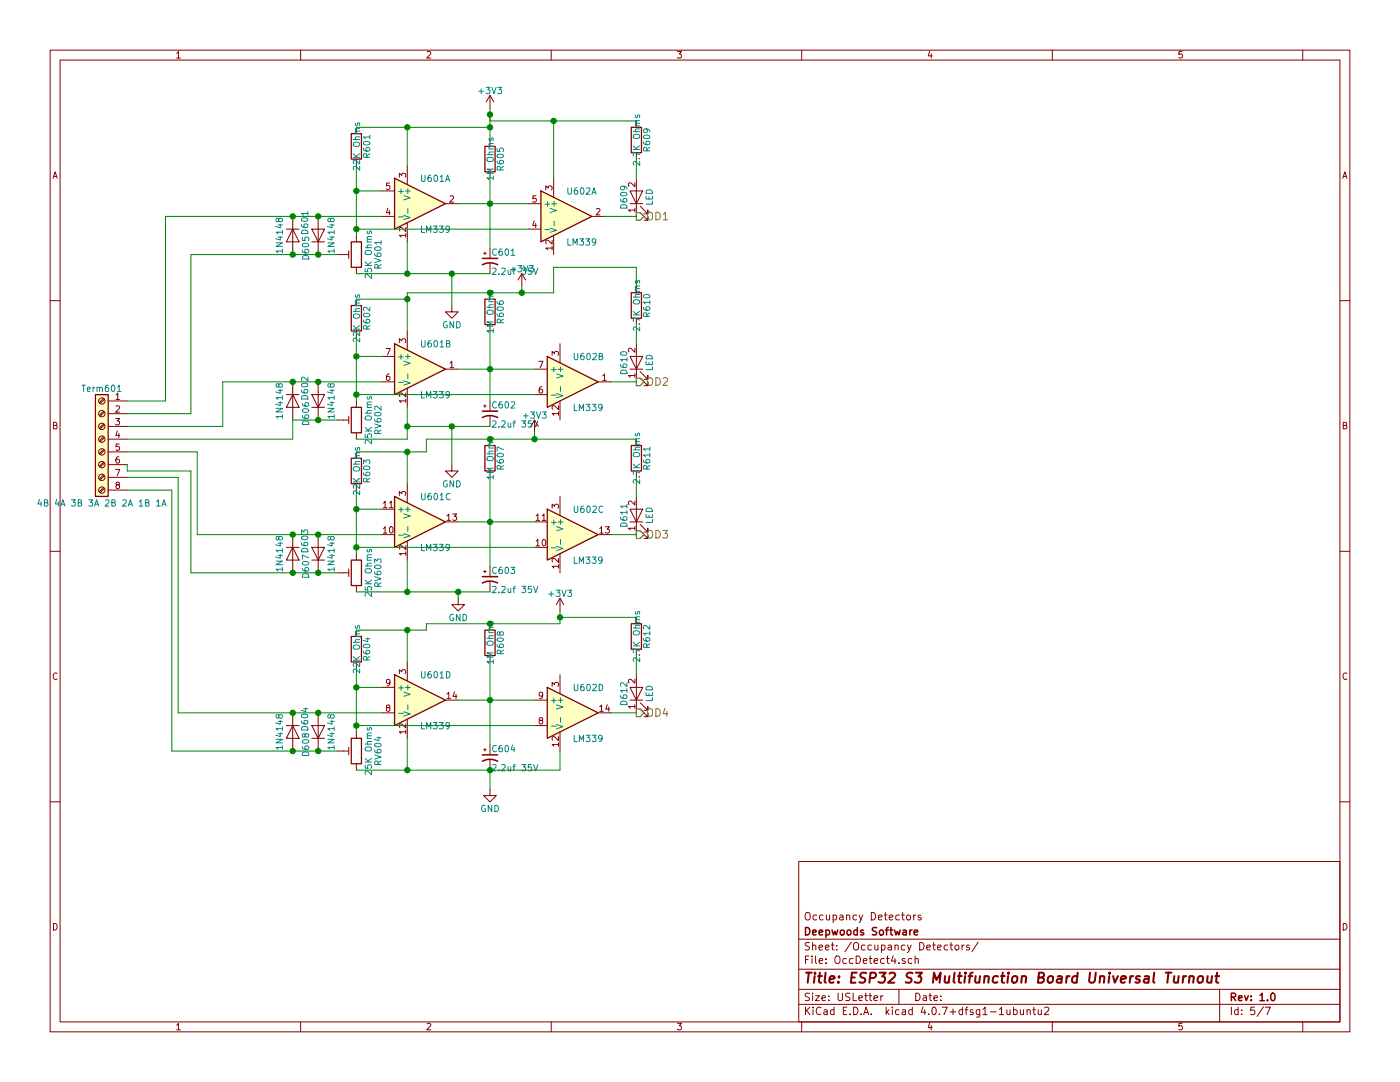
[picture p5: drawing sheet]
<svg xmlns="http://www.w3.org/2000/svg" width="279mm" height="216mm" viewBox="0 0 279 216" stroke-linecap="round" stroke-linejoin="round" font-family="sans-serif">
<g fill="none" stroke="#840000" stroke-width=".2">
<path d="M10 10h259.4v195.9h-259.4zM12 12h255.4v191.9h-255.4zM35.3 10.6l.3-.3v1.3M35.3 11.6h.7M60 10v2M85.2 10.4l.5-.1 .3 .3-.8 1h.8M97.8 19.1v2.5M97.8 19.1l-.8 1.2M97.8 19.1l.8 1.2M110 10v2M135.2 10.3h.8l-.4 .5h.3l.1 .2-.1 .5-.2 .1-.5-.1M160 10v2"/>
<path d="M185.5 10.2l-.3 1h.8M185.9 10.7v.9M210 10v2M235.9 10.3h-.6v.6l.1-.1h.5l.1 .5-.3 .3-.4-.1M260 10v2M10.6 35.6l.4-1.3 .4 1.3M10.7 35.2h.6M71.1 25.4v1.3M71.1 31.8v1.2M76.2 38.1h2.5M77.8 36.5h-.6l-.1 .6 .2-.1 .5 .1v.6l-.2 .1-.5-.1M79.7 35.4v-.8l.5 .4 .1-.4h.5l.2 .2-.2 .6"/>
<path d="M81.3 33v3.8M89.8 39.2l.5-.1 .2 .3-.8 .9h.8M97.8 27.9v1.3M97.8 34.3v1.3M107 39.1h-.6l-.1 .5 .2-.1 .5 .1v.6l-.2 .1-.5-.1M108.9 37.9v-.8l.5 .4 .1-.3h.6l.1 .1-.1 .6M110.5 35.6v3.8M125.7 38.1h2.6l-1.3 2.5zM126.7 36.5v.8l-.9-.8-.4 .2 .1 .5M127 24.1v1.3M127 30.5v1.3M127 35.6v7.6"/>
<path d="M268 35.6l.4-1.3 .4 1.3M268.1 35.2h.6M10 60h2M57.1 45.7h2.6M58.4 45.7l1.3 2.6h-2.6zM58.4 43.2v7.6M62.2 45.7h2.6l-1.3 2.6zM62.2 48.3h2.6M63.5 43.2v7.6M67.3 50.8h2.3M69.6 50v1.6M71.1 47v1.3"/>
<path d="M71.1 53.3v1.3M71.1 59.7v1.3M76.2 43.2h2.5M77.4 41.5l-.3 .9h.8M77.7 42v.9M81 47h-1.3l.4 .3M81 45.4v.8l-.9-.8-.4 .2 .1 .5M81 46.6v.7M81.3 44.5v3.8M88.9 40.6h2.5M96.5 50.5h.5M96.8 50.3v.5"/>
<path d="M97.8 49.5v2.1M97.8 52.6v2M97.8 58.4v1.3M104.1 54.6l-.7 1.3M104.1 54.6v2.6M104.1 54.6l.8 1.3M105.4 40.6h2.5M105.4 45.7h2.5M106.6 44.1l-.3 .9h.8M106.9 44.6v.8M110.2 49.5h-1.3l.4 .4M110.2 47.9v.8l-.9-.8-.4 .3 .1 .4"/>
<path d="M110.2 49.1v.8M110.5 47v3.8M118.1 43.2h2.5M119 41.7l.5-.1 .2 .4-.8 .9h.8M125.7 40.6h2.6M126.7 41.9h-1.3l.4 .4M126.7 41.6v.7M127 57.2v1.2M127.8 42.4l1.5 1.5v-.7v.7h-.8M127.8 41.1l1.5 1.6v-.8v.8h-.8M267.4 60h2M20.7 79.5l-.9 .8"/>
<path d="M20.9 79.7l-.9 .8M23.1 78.8l.4-.4v1.3M23.1 79.7h.8M57.1 78.7h2.6M58.4 78.7l1.3 2.6h-2.6zM58.4 76.2v7.6M62.2 78.7h2.6l-1.3 2.6zM63.5 76.2v7.6M71.1 66v1.3M76.2 76.2h2.5M76.2 71.1h2.5M77 69.5h.9l-.6 1.3"/>
<path d="M77.7 74.6l-.4 .1-.1 .2-.1 .7 .2 .3 .5-.1v-.5l-.1-.1-.4-.1-.2 .2M79.7 68.4v-.8l.5 .4 .1-.4h.5l.2 .2-.2 .6M81 80h-1.3l.4 .3M81 78.4v.8l-.9-.8-.4 .2 .1 .5M81 79.6v.7M81.3 66v3.9M81.3 77.5v3.8M88.9 73.7h2.5M89.8 72.4l.4-.3v1.3M89.8 73.4h.7M90.2 61v1.2h1.2l-1.2 1.3-1.3-1.3h1.3M97.8 64.8v1.2"/>
<path d="M106.7 73.7h2.5M106.7 78.7h2.5M107.5 72.1h.9l-.6 1.3M108.2 77.2h-.4l-.2 .3v.7l.2 .2 .5-.1v-.4l-.1-.2-.4-.1-.2 .3M110.2 70.9v-.8l.5 .5 .1-.4h.5l.2 .2-.2 .5M111.8 68.6v3.8M119.4 76.2h2.5M120.3 75l.3-.4v1.3M120.3 75.9h.7M125.7 71.1h2.6l-1.3 2.6zM125.7 73.7h2.6M126.7 74.9h-1.3l.4 .4"/>
<path d="M126.7 69.5v.8l-.9-.8-.4 .2 .1 .5M126.7 74.6v.7M127 63.5v1.3M127 68.6v7.6M127.8 75.4l1.5 1.6v-.8v.8h-.8M127.8 74.2l1.5 1.5v-.8v.8h-.8M10.7 84.9l.5-.1 .2-.2-.1-.2-.6-.1v1.3h.5l.2-.5-.3-.2M20.7 97.3l-.9 .8M20.7 94.7l-.9 .9M20.7 92.2l-.9 .8M20.7 89.7l-.9 .8M20.7 87.1l-.9 .9"/>
<path d="M20.7 84.6l-.9 .8M20.7 82l-.9 .9M20.9 97.5l-.9 .8M20.9 94.9l-.9 .9M20.9 92.4l-.9 .8M20.9 89.8l-.9 .9M20.9 87.3l-.9 .8M20.9 84.8l-.9 .8M20.9 82.2l-.9 .9M21.6 80h3.8M21.6 82.6h3.8M21.6 85.1h3.8"/>
<path d="M21.6 87.6h3.8M21.6 90.2h3.8M21.6 92.7h3.8M21.6 95.3h3.8M21.6 97.8h3.8M23.1 83.5h.8l-.5 .5 .4 .1v.6l-.2 .1-.5-.1M23.1 93.7h.8l-.5 1.2M23.1 81.1l.5-.1 .3 .3-.8 .9h.8M23.4 96.7l-.3-.2 .1-.2 .2-.1 .4 .1v.3l-.6 .2-.1 .2 .1 .4 .2 .1h.2l.3-.3-.1-.3-.2-.2M23.4 86l-.3 .9h.8M23.7 91.1l-.3 .1-.2 .2-.1 .8 .3 .2 .4-.1 .1-.5-.2-.1-.3-.1-.3 .2M23.7 86.5v.8"/>
<path d="M23.8 88.6h-.6l-.1 .6 .2-.1 .5 .1v.5l-.2 .2-.5-.2M62.2 81.3h2.6M67.3 83.8h2.3M69.6 83.1v1.5M71.1 80v1.3M71.1 86.4v1.2M71.1 90.2v1.2M71.1 96.5v1.3M79.7 98.9v-.8l.5 .4 .1-.4h.5l.2 .2-.2 .6M81.3 96.5v3.8M90.2 92.7v1.3h1.2l-1.2 1.3-1.3-1.3h1.3M96.5 81h.5"/>
<path d="M96.8 80.8v.5M97.8 80v2M97.8 83.1v2M97.8 87.6v1.3M97.8 94v1.3M106.7 83.8l-.8 1.3M106.7 83.8v2.6M106.7 83.8l.7 1.3M111.5 82.5h-1.3l.3 .4M111.5 80.9v.8l-1-.8-.3 .3 .1 .5M111.5 82.2v.7M111.8 80v3.8"/>
<path d="M111.8 99.1v3.8M126.7 100v.8l-.9-.8-.4 .2 .1 .5M127 87.6v1.3M127 94v1.3M127 99.1v7.6M268.1 84.9l.5-.1 .2-.2-.1-.2-.6-.1v1.3h.5l.2-.5-.3-.2M10 110h2M57.1 109.2h2.6M58.4 109.2l1.3 2.6h-2.6zM58.4 106.7v7.6M62.2 109.2h2.6l-1.3 2.6zM62.2 111.8h2.6"/>
<path d="M63.5 106.7v7.6M67.3 114.3h2.3M69.6 113.5v1.6M71.1 110.5v1.3M71.1 116.8v1.3M76.2 106.7h2.5M76.2 101.6h2.5M76.5 105.5l.4-.4v1.3M76.5 100.4l.4-.4v1.3M76.5 106.4h.7M76.5 101.3h.7M77.7 100.4l.4-.4v1.3"/>
<path d="M77.7 101.3h.7M77.8 105.2l.2-.1a.67 .67 0 0 1 .5 .6 .67 .67 0 0 1-.5 .7l-.3-.5zM81 110.5h-1.3l.4 .3M81 108.9v.8l-.9-.8-.4 .2 .1 .5M81 110.1v.7M81.3 108v3.8M88.9 104.1h2.5M89.2 102.9l.4-.3v1.2M89.2 103.8h.7M90.3 102.6h.8l-.4 .4 .4 .1v.6l-.2 .1-.6-.1M91.4 119.4v1.3h1.3l-1.3 1.2-1.2-1.2h1.2M96.5 114h.5"/>
<path d="M96.8 113.8v.5M97.8 113v2.1M97.8 116.1v2M106.7 104.1h2.5M106.7 109.2h2.5M107 108l.3-.4v1.3M107 102.9l.3-.3v1.2M107 103.8h.7M107 108.9h.7M108.2 102.9l.4-.3v1.2M108.2 103.8h.7M108.3 107.7l.2-.1a.67 .67 0 0 1 .4 .7 .67 .67 0 0 1-.4 .6l-.3-.5z"/>
<path d="M110.2 101.4v-.8l.5 .4 .1-.3h.5l.2 .1-.2 .6M111.5 113h-1.3l.3 .4M111.5 111.4v.8l-1-.8-.3 .3 .1 .4M111.5 112.6v.8M111.8 110.5v3.8M111.8 119.4v2.5M111.8 119.4l-.8 1.3M111.8 119.4l.7 1.3M119.4 106.7h2.5M119.7 105.5l.3-.4v1.3M119.7 106.4h.7M120.8 105.1h.8l-.4 .5 .4 .1v.5l-.2 .2-.6-.2"/>
<path d="M125.7 101.6h2.6l-1.3 2.5zM125.7 104.1h2.6M126.7 105.4h-1.3l.4 .4M126.7 105.1v.7M127.8 105.9l1.5 1.5v-.7v.7h-.8M127.8 104.6l1.5 1.6v-.8v.8h-.8M267.4 110h2M11.4 134.4a.62 .62 0 0 0-.8 .4 .62 .62 0 0 0 .6 .8l.2-.1M71.1 125.7v1.3M71.1 132.1v1.3M76.2 137.2h2.5M77.8 136.1l-.2 .3h-.3l-.2-.3 .1-.5h.4l.2 .2a.84 .84 0 0 1-.3 1.1h-.3"/>
<path d="M79.7 134.4v-.8l.5 .5 .1-.4h.5l.2 .2-.2 .5M81.3 132.1v3.8M88.9 139.7h2.5M89.2 138.5l.4-.4v1.3M89.2 139.4h.7M90.7 138l-.3 1h.8M91 138.5v.9M97.8 124.5v1.2M97.8 130.8v1.3M106.7 139.7h2.5M108.3 138.7l-.2 .2h-.3l-.2-.2 .1-.5 .4-.1 .2 .3a.84 .84 0 0 1-.4 1h-.2M110.2 137v-.8l.5 .4 .1-.4h.5l.2 .2-.2 .6"/>
<path d="M111.8 134.6v3.8M125.7 137.2h2.6l-1.3 2.5zM125.7 139.7h2.6M126.7 135.5v.8l-.9-.8-.4 .3 .1 .4M127 123.2v1.3M127 129.5v1.3M127 134.6v7.6M268.8 134.4a.62 .62 0 0 0-.8 .4 .62 .62 0 0 0 .6 .8l.2-.1M10 160h2M57.1 144.8h2.6M58.4 144.8l1.3 2.5h-2.6zM58.4 142.2v7.7"/>
<path d="M62.2 144.8h2.6l-1.3 2.5zM62.2 147.3h2.6M63.5 142.2v7.7M67.3 149.9h2.3M69.6 149.1v1.5M71.1 146.1v1.2M71.1 152.4v1.3M76.2 142.2h2.5M77.3 141.2l-.2-.2 .1-.2 .1-.1 .5 .1v.3l-.6 .1-.1 .3 .1 .3 .1 .1h.3l.2-.2v-.4l-.2-.1M81 146h-1.3l.4 .4M81 144.4v.8l-.9-.8-.4 .3 .1 .5M81 145.7v.7"/>
<path d="M81.3 143.5v3.8M96.5 149.6h.5M96.8 149.4v.5M97.8 157.5v1.3h1.3l-1.3 1.2-1.3-1.2h1.3M97.8 148.6v2M97.8 151.6v2.1M106.7 144.8h2.5M107.8 143.7l-.2-.2v-.2l.2-.1 .5 .1v.3l-.6 .2-.1 .2v.3l.2 .2h.3l.2-.3v-.3l-.2-.2M111.5 148.6h-1.3l.3 .3M111.5 147v.8l-1-.8-.3 .2 .1 .5M111.5 148.2v.7M111.8 146.1v3.8"/>
<path d="M119.4 142.2h2.5M119.7 141l.3-.3v1.2M119.7 141.9h.7M121.2 140.6l-.3 .9h.8M121.5 141.1v.8M126.7 141h-1.3l.4 .3M126.7 140.6v.7M127.8 141.5l1.5 1.5v-.8v.8h-.8M127.8 140.2l1.5 1.5v-.7v.7h-.8M267.4 160h2M159.4 171.9h108v32h-108zM10.7 184.3a.65 .65 0 0 1 .7 .6 .65 .65 0 0 1-.7 .7z"/>
<path d="M159.4 197.4h108M159.4 193.4h108M159.4 187.4h108M160.8 182.3l.2-.2a.53 .53 0 0 1 .7 .5v.5a.51 .51 0 0 1-.8 .4 1.05 1.05 0 0 1-.1-1.2zM160.8 191.5h.5M161.5 190.8h-.7v1.5M161.5 198.2h-.5l-.3 .3 .1 .3 .7 .3v.4l-.2 .2-.6-.1M161.5 188.1h-.5l-.3 .2 .1 .3 .7 .4v.4l-.2 .2-.6-.1M162.1 190.8v.1M162.1 191.3v1M162.2 198.2v.1M162.2 188.7l.2-.1h.4v1"/>
<path d="M162.2 188.1v1.5M162.2 198.7v1M162.7 198.7h.8l-.8 1h.8M162.8 190.8v1.2l.2 .3M163 182.7l-.5-.1-.2 .3v.5l.2 .2 .5-.1M163.4 189.1l.8-.2-.1-.3h-.4l-.3 .2 .1 .7h.6M163.5 191.8l.7-.2-.1-.3h-.4l-.2 .2 .1 .7h.5M164 199.2l.7-.2v-.2l-.4-.1-.3 .2 .1 .7h.6M164.3 182.7l-.5-.1-.2 .3v.5l.2 .2 .5-.1M164.7 189.1l.8-.2-.1-.3h-.4l-.3 .2 .1 .7h.6M164.8 192.1v.2M164.8 191.3v.2"/>
<path d="M164.9 182.6l.1 .9 .4 .1 .2-.2M165.4 199.5v.2M165.4 198.8v.1M165.6 182.6v1M165.9 188.6h.6M166.1 188.1v1.3l.4 .2M166.3 182.7l.4-.1 .3 .3-.1 .6h-.6M166.3 182.6v1.5M166.7 191l.3-.2a.53 .53 0 0 1 .6 .5v.5a.51 .51 0 0 1-.7 .4 1.05 1.05 0 0 1-.2-1.2zM167 189.4v.2M167 188.6v.2M167.3 198.2v1.2l.2 .3h.3l.3-.3v-1.2"/>
<path d="M167.6 182.7h.6v.9M168.2 182.9l-.4 .1-.3 .2 .3 .4 .4-.1M168.9 191.3h-.4l-.3 .2 .1 .6 .2 .2 .4-.1M169 182.7l.2-.1 .3 .1 .1 .9M169 182.6v1M169.6 198.2h-.6l-.2 .3v.3l.7 .3v.4l-.2 .2-.5-.1M169.9 188l-1.3 1.9M170.2 191.3h-.4l-.3 .2 .1 .6 .2 .2 .4-.1M170.3 198.2v1.5h.7M170.4 188.3l.3-.2a.53 .53 0 0 1 .6 .5v.5a.51 .51 0 0 1-.7 .4 1.05 1.05 0 0 1-.2-1.2zM170.9 190.8a.76 .76 0 0 1 .8 .7 .76 .76 0 0 1-.8 .8zM170.9 182.7l-.4-.1-.3 .3 .1 .5 .2 .2 .4-.1"/>
<path d="M171.4 199.2l.7-.2v-.2l-.5-.1-.2 .2 .1 .7h.6M171.4 182.6l.4 1M172.2 182.6l-.5 1.3-.3 .2M172.3 191.8l.7-.2-.1-.3h-.4l-.2 .2 .1 .7h.5M172.6 198.7h.5M172.6 188.6h-.4l-.3 .2 .1 .6 .2 .2 .4-.1M172.8 198.2v1.3l.3 .2M173.4 198.7h.6M173.5 191.3h.5M173.6 198.2v1.3l.4 .2M173.7 190.8v1.2l.3 .3M173.9 182.1a.76 .76 0 0 1 .9 .7 .76 .76 0 0 1-.9 .8z"/>
<path d="M173.9 188.6h-.4l-.3 .2 .1 .6 .2 .2 .4-.1M174.4 199.2l.7-.2v-.2l-.4-.1-.3 .2 .1 .7h.6M174.4 191.8l.8-.2-.1-.3h-.4l-.3 .2 .1 .7h.6M174.6 188.6l.1 .9 .3 .1 .2-.2M175.2 188.6v1M175.3 183.1l.7-.2v-.2l-.5-.1-.2 .2 .1 .7h.6M175.8 198.7v1M175.9 188.6h.5l.2 .2-.1 .7h-.6M175.9 188.6v1.5M176.2 198.7l-.4 .3M176.5 191.3h-.5l-.3 .2 .1 .6 .2 .2 .5-.1M176.5 182.6h.5"/>
<path d="M176.7 182.1v1.3l.3 .2M176.9 191.3h.6M177.1 190.8v1.2l.4 .3M177.3 188.6h.6v1M177.5 183.1l.7-.2-.1-.2-.4-.1-.2 .2v.7h.6M177.9 188.9l-.5 .1-.2 .2 .2 .4 .5-.1M178.3 190.7l-.4 1.1h.9M178.6 188.7l.2-.1h.4v1M178.6 188.6v1M178.6 191.3v1M179.4 192.1v.2M179.4 197.4v3"/>
<path d="M179.5 182.7l-.5-.1-.2 .3v.5l.2 .2 .5-.1M179.9 182.6h.6M180.1 182.1v1.3l.4 .2M180.6 188.6h-.4l-.3 .2 .1 .6 .2 .2 .4-.1M180.6 191.3a.37 .37 0 0 0-.6 .2l.1 .2 .5 .1 .1 .2-.2 .3-.5-.1M181 182.7l.2-.1 .4 .1 .1 .6-.1 .2-.4 .1-.2-.2zM181.1 188.6l.4 1M181.8 188.6l-.5 1.3-.2 .2M182 191.3h-.5l-.2 .2v.6l.2 .2 .5-.1M182.3 182.6v1M182.6 191.4l.2-.1h.4l.1 1M182.6 190.8v1.5"/>
<path d="M182.8 198.2a.76 .76 0 0 1 .8 .7 .76 .76 0 0 1-.8 .8zM182.8 182.6l-.5 .3M183.5 188.1a.76 .76 0 0 1 .9 .7 .76 .76 0 0 1-.9 .8zM183.8 182.7a.37 .37 0 0 0-.6 .1l.1 .2 .5 .1 .1 .2-.3 .3-.4-.1M184.3 198.8h.5l.1 .9M184.9 199l-.5 .1-.2 .2 .2 .4 .5-.1M185 189.1l.7-.2-.1-.3h-.4l-.2 .2v.7h.6M185.4 198.7h.6M185.6 198.2v1.3l.4 .2M186.1 188.6h.6M186.3 188.1v1.3l.4 .2M186.4 199.2l.7-.2-.1-.2-.4-.1-.2 .2 .1 .7h.5"/>
<path d="M187.1 189.1l.7-.2v-.3h-.4l-.3 .2 .1 .7h.6M187.8 199.5v.2M187.8 198.8v.1M189.1 188.6h-.4l-.3 .2 .1 .6 .2 .2 .4-.1M189.6 188.6h.5M189.8 188.1v1.3l.3 .2M190.7 188.7l.2-.1 .4 .1 .1 .6-.2 .2-.3 .1-.2-.2zM192 188.6v1M192.4 188.6l-.4 .2M193.4 188.6a.37 .37 0 0 0-.5 .2v.2l.5 .1 .1 .2-.2 .3-.4-.1M195.2 188l-1.2 1.9M243.4 197.4v6.5"/>
<path d="M268.1 184.3a.65 .65 0 0 1 .7 .6 .65 .65 0 0 1-.7 .7zM35.3 204.5l.3-.3v1.3M35.3 205.5h.7M60 203.9v2M85.2 204.3l.5-.1 .3 .3-.8 1h.8M110 203.9v2M135.2 204.2h.8l-.4 .5h.3l.1 .2-.1 .5-.2 .1-.5-.1M159.4 200.4h108M160 203.9v2M160.8 201v1.5M161 201.6l.6 .9M161.6 201l-.8 .8"/>
<path d="M162.3 201v.1M162.3 201.5v1M163.8 201.1a.71 .71 0 0 0-1 .5 .71 .71 0 0 0 .8 .9l.2-.2M164.5 201.5h.5l.1 1M165.1 201.8l-.5 .1-.2 .2 .2 .4 .5-.1M166.4 201.5h-.4l-.3 .3 .1 .5 .2 .2 .4-.1M166.4 201v1.5M168.3 201.7h.5M169 201h-.7v1.5h.7M169.6 202.3v.2M170.4 201a.76 .76 0 0 1 .8 .7 .76 .76 0 0 1-.8 .8zM171.9 202.3v.2"/>
<path d="M172.4 202.5l.4-1.5 .6 1.5M172.5 202h.7M173.9 202.3v.2M176.9 201v1.5M177 201.9l.4 .6M177.4 201.5l-.5 .5M178.1 201v.1M178.1 201.5v1M179.4 201.5h-.4l-.3 .3 .1 .5 .2 .2 .4-.1M180.1 201.5h.6v1M180.7 201.8l-.5 .1-.2 .2 .2 .4 .5-.1M182.1 201.5h-.5l-.2 .3v.5l.2 .2 .5-.1"/>
<path d="M182.1 201v1.5M184.2 200.9l-.4 1.1h1M184.6 201.5v1M185.3 202.3v.2M185.5 204.1l-.3 1h.8M185.9 204.6v.9M186.1 201.1l.2-.1a.8 .8 0 0 1 .6 .7 .8 .8 0 0 1-.6 .8l-.2-.2-.1-.4zM187.5 202.3v.2M188 201h1.1l-.7 1.5M189.6 201.9h1.2M190.2 201.3v1.2M192.1 201.5h-.4l-.3 .3 .1 .5 .2 .2 .4-.1"/>
<path d="M192.1 201v1.5M192.6 201.5h.6M193.2 201l-.4 .2v1.3M194.2 201.5a.37 .37 0 0 0-.6 .2l.1 .2 .5 .1 .1 .2-.3 .3-.4-.1M195.5 201.5v1.3l-.3 .2-.3-.1M195.5 201.5h-.4l-.3 .3 .1 .5 .2 .2 .4-.1M196.2 201.4l.4-.4v1.5M196.2 202.5h.8M197.7 201.9h1.1M199.4 201.4l.5-.4v1.5M199.4 202.5h.9M200.9 201.5l.1 .9 .4 .1 .2-.2"/>
<path d="M201.6 201.5v1M202.3 201.5h.4l.3 .3-.1 .6h-.6M202.3 201v1.5M203.6 201.5l.1 .9 .4 .1 .2-.2M204.3 201.5v1M205 201.6l.2-.1h.4v1M205 201.5v1M206.1 201.5h.6M206.3 201v1.3l.4 .2M207.2 201.5l.1 .9 .3 .1 .2-.2M207.8 201.5v1M208.5 201.1l.5-.1 .3 .4-.9 1.1h.9"/>
<path d="M210 203.9v2M235.9 204.2h-.6v.6l.1-.1h.5l.1 .5-.3 .3-.4-.1M245.7 201v1.5M247.1 201.5h-.4l-.3 .3 .1 .5 .2 .2 .4-.1M247.1 201v1.5M247.8 202.3v.2M247.8 201.5v.2M250.4 201h-.7l-.1 .7 .2-.2 .5 .1 .1 .2v.5l-.2 .2-.6-.2M252.1 200.9l-1.2 1.9M252.5 201h1l-.6 1.5M260 203.9v2"/>
<circle cx="20.3" cy="85.1" r=".63"/>
<circle cx="20.3" cy="82.5" r=".63"/>
<circle cx="20.3" cy="80" r=".63"/>
<circle cx="20.3" cy="87.6" r=".63"/>
<circle cx="20.3" cy="90.2" r=".63"/>
<circle cx="20.3" cy="97.8" r=".63"/>
<circle cx="20.3" cy="92.7" r=".63"/>
<circle cx="20.3" cy="95.2" r=".63"/>
</g>
<g fill="none" stroke="#840000" stroke-width=".3">
<path d="M96.3 52.8a3.2 3.2 0 0 1 3 0M96.3 51.6h3M96.3 83.3a3.2 3.2 0 0 1 3 0M96.3 82h3M96.3 116.3a3.2 3.2 0 0 1 3 0M96.3 115.1h3M96.3 151.9a3.2 3.2 0 0 1 3 0M96.3 150.6h3M160.8 185.1a.76 .76 0 0 1 .8 .7 .76 .76 0 0 1-.8 .8zM162.2 186.1l.7-.2-.1-.3h-.4l-.2 .2 .1 .7h.5M163.5 186.1l.7-.2-.1-.3h-.4l-.2 .2 .1 .7h.5M164.8 185.6h.5l.3 .3-.2 .6h-.6"/>
<path d="M164.8 185.6v1.5M166 185.6l.3 1 .3-.7 .3 .7 .3-1M167.8 185.7l.2-.1 .4 .1 .1 .6-.1 .2-.4 .1-.2-.2zM169.1 185.7l.2-.1 .4 .1 .1 .6-.1 .2-.4 .1-.2-.2zM171.1 185.6h-.4l-.3 .3 .1 .5 .2 .2 .4-.1M171.1 185.1v1.5M172.3 185.6a.37 .37 0 0 0-.6 .2l.1 .2 .5 .1 .1 .2-.2 .3-.5-.1M175 185.1h-.6l-.3 .2 .1 .3 .7 .4v.4l-.2 .2-.6-.1M175.6 185.7l.2-.1 .4 .1 .1 .6-.1 .2-.4 .1-.2-.2zM176.7 185.6h.6M177.3 185.1l-.4 .2v1.3M177.6 185.6h.6"/>
<path d="M177.8 185.1v1.3l.4 .2M178.5 185.6l.3 1 .3-.7 .3 .7 .3-1M180.2 185.6h.6l.1 1M180.9 185.9l-.5 .1-.2 .2 .2 .4 .5-.1M181.6 185.6v1M182 185.6l-.4 .3M182.4 186.1l.8-.2-.1-.3h-.4l-.3 .2 .1 .7h.6M245.7 199l.8-.1 .1-.2-.1-.4-.2-.1h-.6v1.5M246.1 199l.5 .7M247.2 199.2l.7-.2-.1-.2-.4-.1-.2 .2v.7h.6M248.4 198.7l.3 1 .4-1M249.7 199.5v.2"/>
<path d="M249.7 198.8v.1M251.5 198.6l.4-.4v1.5M251.5 199.7h.8M253 199.5v.2M253.7 198.3l.2-.1a.8 .8 0 0 1 .6 .7 .8 .8 0 0 1-.6 .8l-.2-.2-.1-.4z"/>
</g>
<g fill="none" stroke="#840000" stroke-width=".41">
<path d="M160.9 194.1h1.1M161.4 194.1l-.2 2M162.6 194.8l-.2 1.3M162.7 194.1l-.1 .2 .2-.1-.1-.1-.1 .2M163.3 194.8h.7M163.6 194.1l-.2 1.7 .1 .2 .4 .1M164.8 194.1l-.2 1.7 .2 .3M165.6 195.4l.9-.2v-.4h-.8l-.2 1 .3 .3 .5-.1M167.3 195.9l.1 .1-.1 .1-.1-.1 .1-.1v.2M167.5 194.8l-.1 .2-.1-.1 .2-.1-.1 .2M169.9 195h.7M171 194.1h-1l-.2 2h.9"/>
<path d="M172.9 194.2l-.8-.1-.3 .2-.1 .4a.81 .81 0 0 0 .9 .5l.1 .3-.2 .5-.2 .1-.8-.1M173.6 195.1l1-.1a.56 .56 0 0 0 .1-.8l-1-.1-.2 2M175.5 194.1h1.3l-.8 .7a.48 .48 0 0 1 .7 .4l-.3 .8-.8 .1-.3-.2M177.5 194.3l.3-.2h.5l.2 .1 .1 .5-1.4 1.4h1.3M182.1 194.2l-.7-.1-.3 .2-.2 .4a.81 .81 0 0 0 .9 .5l.1 .3-.2 .5-.2 .1-.8-.1M182.8 194.1h1.2l-.7 .7a.48 .48 0 0 1 .6 .4l-.3 .8-.7 .1-.4-.2M186.2 196.1l.2-2 .5 1.4 .8-1.4-.2 2M188.6 194.8v1.2a.56 .56 0 0 0 .7-.1M189.5 194.8l-.2 1.3M190.5 194.1l-.2 1.7 .3 .3M191.2 194.8h.7M191.5 194.1l-.2 1.7 .1 .2 .4 .1"/>
<path d="M192.6 194.8l-.1 1.3M192.7 194.1v.2l.1-.1-.1-.1v.2M193.3 194.8h.8M194.1 194.1l-.3 .1-.2 .2-.2 1.7M194.7 194.8v1.2a.56 .56 0 0 0 .7-.1M195.6 194.8l-.2 1.3M196.5 194.9l.3-.1h.5l-.1 1.3M196.5 194.8l-.1 1.3M199.2 194.8a.7 .7 0 0 0-1 .3v.8l.3 .2 .5-.1M199.8 194.8h.7M200.1 194.1l-.2 1.7 .1 .2 .4 .1M201.2 194.8l-.2 1.3"/>
<path d="M201.3 194.1l-.1 .2 .2-.1-.1-.1-.1 .2M202.1 194.9l.3-.1h.5l.1 .3v.6a.54 .54 0 0 1-.5 .4 .54 .54 0 0 1-.6-.4zM203.9 194.9l.3-.1h.5v1.3M204 194.8l-.2 1.3M207.3 195l.8-.1a.46 .46 0 0 0 .3-.4 .46 .46 0 0 0-.4-.4h-.6l-.3 2 1-.1a.54 .54 0 0 0 .1-.9l-.3-.1M209.3 194.9l.3-.1h.5l.1 .3-.1 .6a.54 .54 0 0 1-.5 .4 .54 .54 0 0 1-.5-.4zM211.1 194.8h.8l-.1 1.3M211.9 195.2l-.7 .1a.4 .4 0 0 0-.3 .4 .4 .4 0 0 0 .2 .4l.7-.1M212.9 194.8l-.1 1.3M213.5 194.8h-.4l-.2 .3M215 194.8a.7 .7 0 0 0-1 .3v.8l.3 .2 .6-.1M215.1 194.1l-.2 2"/>
<path d="M217.6 194.1l-.3 1.6 .4 .4a.67 .67 0 0 0 .8-.4l.2-1.6M219.6 194.9l.3-.1h.4v1.3M219.6 194.8l-.2 1.3M221.4 194.8l-.2 1.3M221.5 194.1l-.1 .2 .2-.1-.1-.1-.1 .2M222.1 194.8l.4 1.3 .6-1.3M223.7 195.4l1-.2-.1-.4h-.5l-.4 .2v1l.2 .1 .6-.1M225.6 194.8l-.1 1.3M226.2 194.8h-.4l-.2 .3M227.5 194.8h-.5l-.3 .3 .2 .3 .5 .1 .1 .3-.1 .2-.2 .1-.6-.1M228.5 194.8h.7v1.3M229.3 195.2l-.7 .1a.4 .4 0 0 0-.3 .4 .4 .4 0 0 0 .2 .4l.7-.1"/>
<path d="M230.4 194.1l-.3 1.7 .3 .3M232.6 194.1h1.2M233.2 194.1l-.2 2M234.4 194.8l-.1 1.2a.56 .56 0 0 0 .8-.1M235.2 194.8l-.1 1.3M236.2 194.8l-.2 1.3M236.7 194.8h-.4l-.2 .3M237.4 194.9l.3-.1h.5l-.1 1.3M237.4 194.8l-.1 1.3M239.2 194.9l.3-.1h.5l.1 .3-.1 .6a.54 .54 0 0 1-.5 .4 .54 .54 0 0 1-.5-.4zM241 194.8v1.2a.56 .56 0 0 0 .7-.1M241.9 194.8l-.2 1.3"/>
<path d="M242.5 194.8h.8M242.9 194.1l-.2 1.7 .1 .2 .4 .1"/>
</g>
<g fill="#ffffc2" stroke="#ffffc2" stroke-width=".2">
<path d="M19 78.7h2.6v20.4h-2.6z"/>
<path d="M78.7 35.6l10.2 5-10.2 5.1z"/>
<path d="M107.9 38.1l10.2 5.1-10.2 5.1z"/>
<path d="M78.7 68.6l10.2 5.1-10.2 5z"/>
<path d="M109.2 71.1l10.2 5.1-10.2 5.1z"/>
<path d="M78.7 99.1l10.2 5-10.2 5.1z"/>
<path d="M109.2 101.6l10.2 5.1-10.2 5.1z"/>
<path d="M78.7 134.6l10.2 5.1-10.2 5.1z"/>
<path d="M109.2 137.2l10.2 5-10.2 5.1z"/>
</g>
<g fill="none" stroke="#840000" stroke-width=".25">
<path d="M70.1 26.7h2v5.1h-2zM78.7 35.6l10.2 5-10.2 5.1zM96.8 29.2h2v5.1h-2zM107.9 38.1l10.2 5.1-10.2 5.1zM126 25.4h2v5.1h-2zM70.1 48.3h2v5h-2zM96.8 59.7h2v5.1h-2zM126 58.4h2v5.1h-2zM19 78.7h2.6v20.4h-2.6zM70.1 61h2v5h-2zM78.7 68.6l10.2 5.1-10.2 5zM109.2 71.1l10.2 5.1-10.2 5.1z"/>
<path d="M70.1 91.4h2v5.1h-2zM70.1 81.3h2v5.1h-2zM78.7 99.1l10.2 5-10.2 5.1zM96.8 88.9h2v5.1h-2zM126 88.9h2v5.1h-2zM70.1 111.8h2v5h-2zM109.2 101.6l10.2 5.1-10.2 5.1zM70.1 127h2v5.1h-2zM78.7 134.6l10.2 5.1-10.2 5.1zM96.8 125.7h2v5.1h-2zM109.2 137.2l10.2 5-10.2 5.1zM126 124.5h2v5h-2z"/>
<path d="M70.1 147.3h2v5.1h-2z"/>
</g>
<g fill="none" stroke="#008484" stroke-width=".2">
<path d="M95.6 18.2h.9M96 17.7v1M97 17.4h.8l-.4 .5 .3 .1v.6l-.1 .1-.6-.1M98.2 17.4l.4 1.3 .4-1.3M99.3 17.4h.8l-.4 .5 .4 .1v.6l-.2 .1-.6-.1M70.5 31.4h1.3M70.5 30.7l.7 .7M70.5 27.8h1.3M70.6 28.5a.83 .83 0 0 1 1.2 .2 .44 .44 0 0 1-.5 .5h-.6l-.2-.3zM70.9 26.7h.9M71 24.6l-.1 .3 .2 .1h.2l.1-.4h.3v.4M71.8 33.2v.8l-.9-.8-.4 .2 .1 .5"/>
<path d="M71.8 32v.7l-.9-.7-.4 .2 .1 .5M71.8 27.3l-.8 .1-.1 .3 .1 .1M71.8 26.2h-.8l-.1 .3 .1 .2M71.8 25.6l-.8 .1-.1 .3 .2 .2M71.8 30.7l-.8 .5M72.5 29.6l.1 .3 .2 .2h.8l.2-.2-.1-.4-.4-.1-.2 .2-.1 .3 .3 .2M72.6 28.4a.76 .76 0 0 1 1.2 .3 .74 .74 0 0 1-1.3-.2zM73.2 31.4l-.1-.6-.5-.1-.1 .7h1.3M73.8 27.4h-1.3l.4 .3M73.8 30.7l-.6 .4M73.8 27v.7M79.6 38.2h.9"/>
<path d="M80 37.7v1M80.6 39l1.3 .5-1.3 .4M80.9 38.1h1M81.4 37.6v1M84.1 35v1l.3 .2h.2l.2-.2v-1M86 35h-.4l-.2 .3v.7l.2 .2 .5-.1v-.4l-.1-.2-.4-.1-.2 .3M86.7 35.1l.2-.1a.67 .67 0 0 1 .4 .6 .67 .67 0 0 1-.4 .6l-.3-.5zM87.8 35.3l.4-.3v1.2M87.8 36.2h.7M88.9 36.2l.4-1.2 .5 1.2M89.1 35.8h.5M97.2 30.9h1.3"/>
<path d="M97.2 31.6a.83 .83 0 0 1 1.3 .1 .44 .44 0 0 1-.5 .5h-.6l-.2-.2zM97.6 29.7h.9M97.7 27.6l-.1 .3 .2 .2 .2-.1 .1-.4h.3v.5M98.5 35.5h-1.3l.3 .4M98.5 33.8h-1.3l.9 .4-.9 .4h1.3M98.5 30.3l-.8 .1-.1 .3 .1 .2M98.5 29.2h-.8l-.1 .3 .1 .2M98.5 28.6l-.8 .1-.1 .3 .2 .2M98.5 35.2v.7M99.2 32.1l.1 .4 .2 .1 .7 .1 .3-.2-.1-.5h-.5l-.2 .1v.4l.2 .2M99.2 29.6v.6l.6 .1-.1-.2 .1-.5h.6l.1 .2-.1 .5M99.3 30.9a.69 .69 0 0 1 1.2 .3 .74 .74 0 0 1-1.3-.1z"/>
<path d="M99.9 33.9l-.1-.6-.5-.1-.1 .7h1.3M100.5 33.2l-.6 .4M113.3 37.5v1l.3 .3h.2l.2-.3v-1M115.2 37.5h-.4l-.1 .3-.1 .7 .2 .3 .5-.2v-.4l-.1-.2h-.4l-.2 .2M115.9 37.6l.2-.1a.67 .67 0 0 1 .5 .6 .67 .67 0 0 1-.5 .7l-.3-.5zM117 37.6l.5-.1 .3 .3-.8 1h.8M118.1 38.8l.4-1.3 .5 1.3M118.3 38.4h.5M123.9 39.7v.4l.3 .2h.7l.2-.2-.1-.5h-.4l-.2 .1-.1 .4 .3 .2M123.9 38.6a.76 .76 0 0 1 1.2 .2 .74 .74 0 0 1-1.2-.1zM124.4 37.2l.2 .2v.2l-.2 .3-.5-.1v-.4l.2-.2a.84 .84 0 0 1 1 .3v.3M126.4 29.8h1.3"/>
<path d="M126.4 29.1l.7 .7M126.4 26.3h1.3M126.4 27a.83 .83 0 0 1 1.3 .1 .44 .44 0 0 1-.5 .5h-.6l-.2-.2zM126.8 25.1h.9M126.9 23l-.1 .3 .2 .2 .2-.1 .1-.4h.3v.5M127.5 31.6h.2M127.7 32.2v.8l-1-.8-.3 .2 .1 .5M127.7 30.9l-1.3-.6v.9M127.7 25.7l-.8 .1-.1 .3 .1 .2M127.7 24.6h-.8l-.1 .3 .1 .2M127.7 24l-.8 .1-.1 .3 .2 .2M127.7 29.1l-.8 .5"/>
<path d="M128.4 28.3l.1 .4 .2 .1 .7 .1 .3-.2-.1-.5h-.5l-.1 .1-.1 .4 .2 .2M128.5 27.1a.76 .76 0 0 1 1.2 .3 .74 .74 0 0 1-1.3-.1zM128.9 39.1v.6h1.3v-.6M129 25.7l.2 .3v.2l-.2 .2-.5-.1-.1-.3 .3-.3a.84 .84 0 0 1 1 .4v.2M129 38.1a.69 .69 0 0 1 .8-.2 .69 .69 0 0 1 .4 .7h-1.3zM129.1 30.1l-.1-.6-.5-.1-.1 .7h1.3M129.5 39.3v.4M129.7 29.4l-.6 .4M55.1 48.5h1.3l-1.3 .7h1.3M55.5 47.3h.9M55.5 44.9h.9M55.6 43.8l.3-.3 .3 .1 .2 .2-.2 .4h-.3l-.2-.1-.2-.5h-.3l-.1 .2 .1 .4h.2l.2-.2"/>
<path d="M55.9 47.1v.8l-.9-.3M55.9 44.7v.8l-.9-.3M56.4 50.1h-1.3l.3 .3M56.4 46.3h-1.3l.3 .4M56.4 46v.7M56.4 49.7v.7M60.2 44.8v.4l.3 .1 .7 .1 .2-.2-.1-.5h-.4l-.2 .1v.4l.2 .2M60.2 46.1a.69 .69 0 0 1 .8-.2 .69 .69 0 0 1 .4 .7h-1.2zM60.2 43.6a.76 .76 0 0 1 1.2 .3 .74 .74 0 0 1-1.2-.1zM60.4 49.9v.3l.3 .2 .7 .1 .2-.3-.1-.4h-.4l-.2 .1-.1 .3 .3 .3M60.4 47.4v.6h.5l-.1-.1 .1-.5h.6l.1 .1-.1 .5M60.4 51.2a.69 .69 0 0 1 .8-.2 .69 .69 0 0 1 .4 .7h-1.2z"/>
<path d="M60.5 48.7a.69 .69 0 0 1 1.1 .3 .74 .74 0 0 1-1.2-.2zM61.4 42.6h-1.2l.3 .4M61.4 42.2v.8M65.4 48.5h1.3l-1.3 .7h1.3M65.8 47.3h.9M65.8 44.9h.9M66 43.8l.2-.3 .4 .1 .1 .2-.1 .4h-.4l-.2-.1-.2-.5h-.3v.5l.2 .1 .3-.2M66.3 47.1v.8l-.9-.3M66.3 44.7v.8l-.9-.3M66.7 50.1h-1.3l.4 .3M66.7 46.3h-1.3l.4 .4M66.7 46v.7"/>
<path d="M66.7 49.7v.7M71 58.9l-.1 .3 .2 .1h.2l.1-.4h.3v.4M71.8 59.9l-.8 .1-.1 .3 .2 .2M72.9 53.6v.6l.6 .1-.1-.2 .1-.5h.5l.1 .2-.1 .5M72.9 53h1.2M72.9 52.3l.7 .7M72.9 49.4h1.2M72.9 50.1a.83 .83 0 0 1 1.2 .2 .44 .44 0 0 1-.4 .5l-.6-.1-.2-.2zM73.3 48.3h.8M73.4 46.2l-.1 .3 .2 .1h.2l.1-.4h.3v.4M74.1 54.8v.7l-.9-.7-.3 .2 .1 .5M74.1 48.9h-.7l-.1 .4 .1 .1"/>
<path d="M74.1 47.8h-.7l-.1 .3 .1 .2M74.1 47.2l-.7 .1-.1 .3 .2 .2M74.1 52.3l-.7 .5M74.8 51.6l1.2 .4-1.2 .4M74.8 50.6v.4l.3 .1 .7 .1 .2-.2-.1-.5h-.4l-.2 .1v.4l.2 .2M74.9 49.4a.69 .69 0 0 1 1.1 .3 .74 .74 0 0 1-1.2-.1zM75.4 53.5v-.6l-.5-.1-.1 .7h1.2M76 48.4h-1.2l.3 .3M76 52.8l-.6 .4M76 48v.7M79.6 43.3h.9M80.6 43l1.3 .4-1.3 .4"/>
<path d="M81.4 41.6v.9M84.1 45.1v1.3h.6M85.1 46.4v-1.3l.5 .9 .4-.9v1.3M86.5 45.1h.7l-.4 .5 .4 .1v.6l-.2 .1-.5-.1M87.7 45.1h.8l-.5 .5 .4 .1v.6l-.2 .1-.5-.1M89.7 45.6l-.2 .3h-.3l-.2-.3 .1-.4 .4-.1 .2 .2a.84 .84 0 0 1-.4 1.1h-.2M97.7 58.1l-.1 .3 .2 .1h.2l.1-.4h.3v.4M98.3 53.6l.5-.1 .2 .3-.8 1h.8M98.5 59.7h-.8l-.1 .3 .1 .2M98.5 59.1l-.8 .1-.1 .3 .2 .2M99.1 49.8a.61 .61 0 0 0-.9 .4 .61 .61 0 0 0 .6 .8l.3-.2M99.6 54.6v.2"/>
<path d="M100.1 53.6l.5-.1 .2 .3-.7 1h.7M100.2 49.7h-.4l-.2 .3v.7l.2 .3 .4-.2 .1-.4-.1-.2h-.4l-.2 .2M100.9 49.8l.2-.1a.67 .67 0 0 1 .4 .6 .67 .67 0 0 1-.4 .7l-.3-.5zM101.4 53.9v.8l.4 .1 .1-.2M101.9 53.8h1M101.9 53.9v.9M102 50l.4-.3v1.3M102 51h.7M102.4 53.9h.4M102.4 53.3v1M102.8 53.5l-.3 .2v1.1M103.4 53h.7l-.4 .5 .4 .1v.5l-.2 .2-.5-.2"/>
<path d="M104.1 53.5h.8l-.4 .5 .4 .1v.5l-.2 .2-.6-.2M104.5 53l.4 1.3 .5-1.3M105.7 53h.8l-.5 .5 .4 .1v.5l-.2 .2-.5-.2M106.1 53.5h-.6l-.1 .6 .2-.1 .5 .1v.5l-.2 .2-.5-.2M106.5 53.5l.4 1.3 .4-1.3M108.8 45.8h.9M108.8 40.7h.9M109.2 40.3v.9M109.8 41.6l1.3 .4-1.3 .4M109.8 45.5l1.3 .4-1.3 .5M110.1 40.7h1M110.6 40.2v.9"/>
<path d="M110.6 44.1v1M113.3 47.7v1.2h.6M114.4 48.9v-1.2l.4 .8 .4-.8v1.2M115.7 47.7h.8l-.5 .4 .4 .1v.6l-.2 .1-.5-.1M116.9 47.7h.8l-.5 .4 .4 .1v.6l-.2 .1-.5-.1M118.9 48.2l-.2 .2h-.3l-.2-.2 .1-.5h.4l.2 .2a.84 .84 0 0 1-.4 1h-.2M124 40.9a.67 .67 0 0 1 .8-.1 .67 .67 0 0 1 .3 .7h-1.2zM126.4 59.3h1.3M126.4 60a.83 .83 0 0 1 1.3 .1 .44 .44 0 0 1-.5 .6l-.6-.1-.2-.2zM126.8 58.1h.9M126.9 56l-.1 .3 .2 .2 .2-.1 .1-.4h.3v.5M127.7 58.8h-.8l-.1 .3 .1 .2"/>
<path d="M127.7 57.6l-.8 .1-.1 .3 .1 .1M127.7 57l-.8 .1-.1 .3 .2 .2M128.5 58.9a.76 .76 0 0 1 1.2 .3 .74 .74 0 0 1-1.3-.1zM129.7 60v.7M130.2 40.1v.6h-1.3M16.3 76.9h.7M16.7 76.9v1.2M17.4 77.7l.6-.1v-.3h-.4l-.2 .1 .1 .7h.5M18.6 77.3v.8M18.9 77.3l-.3 .2M19.4 77.4l.1-.1h.3l.1 .8M19.4 77.3v.8"/>
<path d="M19.9 77.4l.2-.1h.3v.8M21.6 76.9h-.4l-.1 .3-.1 .7 .2 .2 .5-.1v-.4l-.1-.2-.4-.1-.2 .3M22.3 77l.2-.1a.67 .67 0 0 1 .5 .6 .67 .67 0 0 1-.5 .6l-.3-.5zM23.4 77.2l.4-.3v1.2M23.4 78.1h.8M55.5 77.9h.9M55.6 76.8l.3-.2h.3l.2 .2-.1 .4-.4 .1-.2-.1-.2-.6h-.3l-.1 .6 .3 .1 .2-.3M55.9 77.7v.8l-.9-.3M56.4 79.3h-1.3l.3 .4M56.4 79v.7M60.2 77.8v.4l.3 .2h.7l.2-.2-.1-.5h-.4l-.2 .1v.4l.2 .2M60.2 79.1a.69 .69 0 0 1 .8-.1 .69 .69 0 0 1 .4 .6h-1.2z"/>
<path d="M60.2 76.7a.76 .76 0 0 1 1.2 .2 .74 .74 0 0 1-1.2-.1zM61.4 75.3v.7l-.9-.7-.3 .2 .1 .5M65.8 77.9h.9M66 76.8l.2-.2h.4l.1 .2-.1 .4-.4 .1-.2-.1-.2-.6h-.3v.6l.2 .1 .3-.3M66.3 77.7v.8l-.9-.3M66.7 79.3h-1.3l.4 .4M66.7 79v.7M70.5 65.7h1.3M70.5 65l.7 .7M70.5 62.1h1.3M70.6 62.8a.83 .83 0 0 1 1.2 .2 .44 .44 0 0 1-.5 .5l-.6-.1-.2-.2zM70.9 61h.9"/>
<path d="M71.8 67.5v.7l-.9-.7-.4 .2 .1 .5M71.8 66.2v.8l-.9-.8-.4 .3 .1 .5M71.8 61.6h-.8l-.1 .4 .1 .1M71.8 60.5h-.8l-.1 .3 .1 .2M71.8 65l-.8 .5M72.5 63.9l.1 .3 .2 .2h.8l.2-.2-.1-.4-.4-.1-.2 .2-.1 .3 .3 .2M72.6 62.7a.76 .76 0 0 1 1.2 .2 .74 .74 0 0 1-1.3-.1zM73.2 65.7l-.1-.7h-.5l-.1 .7h1.3M73.4 79.2l-.1 .3 .2 .2 .2-.1 .1-.4h.3v.5M73.8 61.3v.8l-.9-.8-.4 .2 .1 .5M73.8 64.9l-.6 .5M79.6 76.3h.9"/>
<path d="M79.6 71.2h.9M80 70.7v1M80.6 72.1l1.3 .4-1.3 .4M80.6 76l1.3 .4-1.3 .4M80.9 71.1h1M81.4 70.7v.9M81.4 74.6v1M84.1 68v1l.3 .2h.2l.2-.2v-1M84.1 78.1v1.3h.6M85.1 79.4v-1.3l.5 .9 .4-.9v1.3M86 68h-.4l-.2 .3v.7l.2 .2 .5-.1v-.4l-.1-.2h-.4l-.2 .2M86.5 78.1h.7l-.4 .5 .4 .1v.6l-.2 .1-.5-.1"/>
<path d="M86.7 68.1l.2-.1a.67 .67 0 0 1 .4 .6 .67 .67 0 0 1-.4 .6l-.3-.4zM87.7 78.1h.8l-.5 .5 .4 .1v.6l-.2 .1-.5-.1M87.8 68.3l.4-.3v1.2M87.8 69.2h.7M89.1 68.6l.6-.1v-.4l-.6-.1v1.2h.5l.2-.4-.3-.2M89.2 64.2a.59 .59 0 0 0-.7 .6 .59 .59 0 0 0 .7 .6l.1-.5h-.3M89.7 78.7l-.2 .2h-.3l-.2-.2 .1-.5 .4-.1 .2 .3a.84 .84 0 0 1-.4 1h-.2M90.5 64.2v1.2l-.7-1.2v1.2M91.1 64.2a.64 .64 0 0 1 .8 .6 .64 .64 0 0 1-.8 .6zM97.2 61.3h1.3M97.2 62.1a.83 .83 0 0 1 1.3 .1 .44 .44 0 0 1-.5 .5h-.6l-.2-.3zM97.6 60.2h.9"/>
<path d="M98.5 66h-1.3l.3 .3M98.5 64.2h-1.3l.9 .4-.9 .5h1.3M98.5 60.8l-.8 .1-.1 .3 .1 .1M98.5 65.6v.7M99.2 62.6l.1 .3 .2 .2 .7 .1 .3-.3-.1-.4h-.5l-.2 .1v.3l.2 .3M99.2 60.1l.1 .4 .2 .2h.7l.3-.2-.1-.4-.5-.1-.2 .1v.4l.2 .2M99.3 61.4a.76 .76 0 0 1 1.2 .3 .74 .74 0 0 1-1.3-.2zM99.9 64.4l-.1-.6-.5-.1-.1 .7h1.3M100.5 63.7l-.6 .4M110 78.8h1M110 73.8h1M110.5 73.3v.9"/>
<path d="M111.1 74.6l1.2 .4-1.2 .4M111.1 78.5l1.2 .5-1.2 .4M111.4 73.7h.9M111.9 73.2v1M111.9 77.1v1M114.6 70.5v1l.2 .3h.3l.2-.3v-1M116.5 70.5l-.4 .1-.2 .2v.7l.2 .3 .4-.1 .1-.5-.1-.2h-.4l-.2 .2M117.2 70.6l.2-.1a.67 .67 0 0 1 .4 .6 .67 .67 0 0 1-.4 .7l-.3-.5zM118.3 70.6l.5-.1 .2 .4-.8 .9h.8M119.6 71.1l.6-.1v-.4l-.6-.1v1.3h.5l.2-.5-.3-.2M123.9 72.7v.4l.3 .2h.7l.2-.2-.1-.4-.4-.1-.2 .1-.1 .4 .3 .2M123.9 74.1a.69 .69 0 0 1 .8-.2 .69 .69 0 0 1 .4 .6h-1.2z"/>
<path d="M123.9 70.4a.76 .76 0 0 1 1.2 .2 .74 .74 0 0 1-1.2-.1zM125.1 71.8h-1.2l.3 .3M125.1 71.4v.7M126.4 62.8h1.3M126.4 62.1l.7 .7M127.5 64.7h.2M127.7 65.2v.8l-1-.8-.3 .3 .1 .4M127.7 63.9l-1.3-.6v.9M127.7 62.1l-.8 .6M128.4 61.3l.1 .4 .2 .1 .7 .1 .3-.2-.1-.5h-.5l-.1 .1-.1 .4 .2 .2M128.9 72.1v.6h1.3v-.6M129 71.1a.69 .69 0 0 1 .8-.2 .69 .69 0 0 1 .4 .7h-1.3z"/>
<path d="M129.1 63.1l-.1-.6h-.5l-.1 .6h1.3M129.5 72.3v.4M129.7 60.3h-1.3l.4 .4M129.7 62.4l-.6 .4M130.2 73.2v.6h-1.3M7.9 99.6l-.3 1h.8M11.3 99.6l-.3 1h.8M14.2 99.7h.8l-.4 .5 .4 .1v.6l-.2 .1-.6-.1M17.7 99.7h.8l-.4 .5 .3 .1v.6l-.1 .1-.6-.1M21.1 99.8l.4-.1 .3 .4-.8 .9h.8M24.5 99.8l.5-.1 .2 .4-.8 .9h.8M55.1 81.5h1.3l-1.3 .7h1.3"/>
<path d="M55.5 80.3h.9M55.9 80.2v.7l-.9-.3M56.4 83.1h-1.3l.3 .4M56.4 82.8v.7M60.4 82.9v.4l.3 .1 .7 .1 .2-.2-.1-.5h-.4l-.2 .1-.1 .4 .3 .2M60.4 80.5v.3l.3 .2 .7 .1 .2-.3-.1-.4-.4-.1-.2 .2-.1 .3 .3 .3M60.4 84.2a.69 .69 0 0 1 .8-.2 .69 .69 0 0 1 .4 .7h-1.2zM60.5 81.7a.69 .69 0 0 1 1.1 .3 .74 .74 0 0 1-1.2-.1zM65.4 81.5h1.3l-1.3 .7h1.3M65.8 80.3h.9M66.3 80.2v.7l-.9-.3M66.7 83.1h-1.3l.4 .4"/>
<path d="M66.7 82.8v.7M70.5 96.2h1.3M70.5 95.5l.7 .7M70.5 92.6h1.3M70.6 93.3a.83 .83 0 0 1 1.2 .1 .44 .44 0 0 1-.5 .6l-.6-.1-.2-.2zM70.9 91.5h.9M71 89.3l-.1 .3 .2 .2h.2l.1-.5h.3v.5M71.8 97.9v.8l-.9-.8-.4 .3 .1 .5M71.8 96.7v.8l-.9-.8-.4 .3 .1 .4M71.8 92.1h-.8l-.1 .3 .1 .2M71.8 90.9l-.8 .1-.1 .3 .1 .2M71.8 90.4h-.8l-.1 .4 .2 .1"/>
<path d="M71.8 95.5l-.8 .5M72.5 94.3l.1 .4 .2 .2h.8l.2-.2-.1-.4-.4-.1-.2 .1-.1 .4 .3 .2M72.5 92.6v-.8l.5 .4 .1-.4h.6l.1 .2-.1 .6M72.6 93.2a.76 .76 0 0 1 1.2 .2 .74 .74 0 0 1-1.3-.1zM72.9 86.6v.6l.6 .1-.1-.2 .1-.5h.5l.1 .2-.1 .5M72.9 86h1.2M72.9 85.3l.7 .7M72.9 82.4h1.2M72.9 83.2a.83 .83 0 0 1 1.2 .1 .44 .44 0 0 1-.4 .5h-.6l-.2-.3zM73.2 96.1l-.1-.6h-.5l-.1 .6h1.3M73.3 81.3h.8M73.8 95.4l-.6 .4"/>
<path d="M74.1 87.8v.8l-.9-.8-.3 .2 .1 .5M74.1 81.9l-.7 .1-.1 .3 .1 .1M74.1 80.8h-.7l-.1 .3 .1 .2M74.1 80.2l-.7 .1-.1 .3 .2 .2M74.1 85.3l-.7 .5M74.8 84.6l1.2 .4-1.2 .4M74.8 83.6v.4l.3 .2h.7l.2-.2-.1-.5h-.4l-.2 .1v.4l.2 .2M74.8 82.4a.76 .76 0 0 1 1.2 .3 .74 .74 0 0 1-1.2-.1zM75.4 86.5v-.6h-.5l-.1 .6h1.2M76 81.1v.7l-.9-.7-.3 .2 .1 .5M76 85.8l-.6 .4M84.1 98.5v1l.3 .2h.2l.2-.2v-1"/>
<path d="M86 98.5h-.4l-.2 .3v.7l.2 .2 .5-.1v-.4l-.1-.2-.4-.1-.2 .3M86.7 98.6l.2-.1a.67 .67 0 0 1 .4 .6 .67 .67 0 0 1-.4 .6l-.3-.5zM87.8 98.8l.4-.3v1.2M87.8 99.7h.7M89.2 96a.59 .59 0 0 0-.7 .5 .59 .59 0 0 0 .7 .6l.1-.5h-.3M89.8 98.6a.61 .61 0 0 0-.8 .4 .61 .61 0 0 0 .6 .7l.2-.1M90.5 95.9v1.3l-.7-1.3v1.3M91.1 95.9a.64 .64 0 0 1 .8 .6 .64 .64 0 0 1-.8 .7zM97.2 90.6h1.3M97.2 91.3a.83 .83 0 0 1 1.3 .1 .44 .44 0 0 1-.5 .5h-.6l-.2-.3zM97.6 89.4h.9M97.7 87.3l-.1 .3 .2 .2 .2-.1 .1-.4h.3v.5"/>
<path d="M98.3 84.1l.5-.1 .2 .3-.8 .9h.8M98.5 95.2h-1.3l.3 .4M98.5 93.4h-1.3l.9 .5-.9 .4h1.3M98.5 90l-.8 .1-.1 .3 .1 .2M98.5 88.9h-.8l-.1 .3 .1 .2M98.5 88.3l-.8 .1-.1 .3 .2 .2M98.5 94.8v.8M99.1 80.3a.61 .61 0 0 0-.9 .4 .61 .61 0 0 0 .6 .7l.3-.1M99.2 91.8l.1 .4 .2 .1 .7 .1 .3-.2-.1-.5h-.5l-.2 .1v.4l.2 .2M99.3 90.6a.76 .76 0 0 1 1.2 .3 .74 .74 0 0 1-1.3-.1zM99.6 85.1v.1M99.9 93.6l-.1-.6-.5-.1-.1 .7h1.3"/>
<path d="M100.1 84.1l.5-.1 .2 .3-.7 .9h.7M100.2 80.2h-.4l-.2 .3v.7l.2 .2 .4-.1 .1-.4-.1-.2-.4-.1-.2 .3M100.5 89.7l-1.3-.5v.8M100.5 92.9l-.6 .4M100.9 80.3l.2-.1a.67 .67 0 0 1 .4 .6 .67 .67 0 0 1-.4 .6l-.3-.5zM101.4 84.4v.8h.4l.1-.1M101.9 84.4v.8M102 80.3l.5-.1 .2 .3-.8 .9h.8M102.4 84.4h.4M102.8 84l-.3 .2v1M104.1 84h.8l-.4 .5 .4 .1v.5l-.2 .1-.6-.1M104.4 83h1"/>
<path d="M104.9 82.5v1M105.9 82.2h.8l-.5 .5 .4 .1v.5l-.1 .2-.6-.2M106.1 84h-.6l-.1 .6 .2-.1 .5 .1v.5l-.2 .1-.5-.1M106.5 84l.4 1.2 .4-1.2M107.1 82.2l.4 1.3 .4-1.3M108.2 82.2h.8l-.4 .5 .3 .1v.5l-.1 .2-.6-.2M114.6 80.7v1.2h.6M115.6 81.9v-1.2l.5 .9 .4-.9v1.2M116.9 80.7h.8l-.4 .5 .4 .1v.5l-.2 .1-.6-.1M118.2 80.7h.7l-.4 .5 .4 .1v.5l-.2 .1-.5-.1M120.2 81.2l-.3 .3h-.2l-.2-.3 .1-.5h.3l.3 .2a.84 .84 0 0 1-.4 1h-.2M126.4 93.3h1.3"/>
<path d="M126.4 92.6l.7 .7M126.4 89.8h1.3M126.4 90.5a.83 .83 0 0 1 1.3 .1 .44 .44 0 0 1-.5 .5h-.6l-.2-.2zM126.8 88.6h.9M126.9 86.5l-.1 .3 .2 .2 .2-.1 .1-.4h.3v.5M127.5 95.1h.2M127.7 95.7v.8l-1-.8-.3 .2 .1 .5M127.7 94.4l-1.3-.6v.9M127.7 89.2l-.8 .1-.1 .3 .1 .2M127.7 88.1h-.8l-.1 .3 .1 .2M127.7 87.5l-.8 .1-.1 .3 .2 .2M127.7 92.6l-.8 .5"/>
<path d="M128.4 91.8l.1 .4 .2 .1 .7 .1 .3-.2-.1-.5h-.5l-.1 .1-.1 .4 .2 .2M129.1 93.6l-.1-.6-.5-.1-.1 .7h1.3M129.7 90.8h-1.3l.4 .4M129.7 89.6h-1.3l.4 .3M129.7 89.2v.7M129.7 90.4v.8M129.7 92.9l-.6 .4M8.2 100.1v.9M8.9 100.3l.6-.1v-.4l-.6-.1v1.3h.4l.3-.4-.3-.3M11.6 100.1v.9M12.1 101l.4-1.3 .5 1.3M12.3 100.6h.6"/>
<path d="M15.6 100.3l.6-.1v-.4l-.6-.1v1.3h.5l.2-.4-.3-.3M18.9 101l.4-1.3 .4 1.3M19 100.6h.6M22.3 100.3l.6-.1v-.4l-.6-.1v1.3h.5l.2-.4-.2-.3M25.6 101l.4-1.3 .4 1.3M25.7 100.6h.6M27.8 100.1l.3-.4v1.3M27.8 101h.7M29.1 100.3l.6-.1v-.4l-.6-.1v1.3h.4l.3-.4-.3-.3M31.2 100.1l.4-.4v1.3M31.2 101h.8M32.3 101l.4-1.3 .5 1.3"/>
<path d="M32.5 100.6h.5M55.1 112h1.3l-1.3 .7h1.3M55.5 110.8h.9M55.5 108.4h.9M55.6 107.3l.3-.3 .3 .1 .2 .2-.2 .4h-.3l-.2-.1-.2-.5h-.3l-.1 .2 .1 .4h.2l.2-.2M55.9 110.6v.8l-.9-.3M55.9 108.2v.8l-.9-.3M56.4 113.6h-1.3l.3 .3M56.4 109.8h-1.3l.3 .4M56.4 109.5v.7M56.4 113.2v.7M60.2 108.3v.4l.3 .1 .7 .1 .2-.2-.1-.5h-.4l-.2 .1v.4l.2 .2"/>
<path d="M60.2 106.5v-.8l.5 .5 .1-.4h.5l.1 .2-.1 .5M60.2 109.6a.69 .69 0 0 1 .8-.2 .69 .69 0 0 1 .4 .7h-1.2zM60.2 107.1a.76 .76 0 0 1 1.2 .3 .74 .74 0 0 1-1.2-.1zM60.4 113.4v.3l.3 .2 .7 .1 .2-.3-.1-.4h-.4l-.2 .1-.1 .3 .3 .3M60.4 114.7a.69 .69 0 0 1 .8-.2 .69 .69 0 0 1 .4 .7h-1.2zM60.4 112.2a.76 .76 0 0 1 1.2 .3 .74 .74 0 0 1-1.2-.2zM61.6 111.3l-1.2-.5v.8M65.4 112h1.3l-1.3 .7h1.3M65.8 110.8h.9M65.8 108.4h.9M66 107.3l.2-.3 .4 .1 .1 .2-.1 .4h-.4l-.2-.1-.2-.5h-.3v.5l.2 .1 .3-.2M66.3 110.6v.8l-.9-.3"/>
<path d="M66.3 108.2v.8l-.9-.3M66.7 113.6h-1.3l.4 .3M66.7 109.8h-1.3l.4 .4M66.7 109.5v.7M66.7 113.2v.7M72.9 117.1v.6l.6 .1-.1-.2 .1-.5h.5l.1 .2-.1 .5M72.9 116.5h1.2M72.9 115.8l.7 .7M72.9 112.9h1.2M72.9 113.6a.83 .83 0 0 1 1.2 .2 .44 .44 0 0 1-.4 .5l-.6-.1-.2-.2zM73.3 111.8h.8M73.4 109.7l-.1 .3 .2 .1h.2l.1-.4h.3v.4"/>
<path d="M74.1 118.3v.7l-.9-.7-.3 .2 .1 .5M74.1 112.4h-.7l-.1 .4 .1 .1M74.1 111.3h-.7l-.1 .3 .1 .2M74.1 110.7l-.7 .1-.1 .3 .2 .2M74.1 115.8l-.7 .5M74.8 115.1l1.2 .4-1.2 .4M74.8 114.1v.4l.3 .1 .7 .1 .2-.2-.1-.5h-.4l-.2 .1v.4l.2 .2M74.8 112.3v-.8l.5 .5 .1-.4h.5l.1 .2-.1 .5M74.9 112.9a.69 .69 0 0 1 1.1 .3 .74 .74 0 0 1-1.2-.1zM75.4 117v-.6l-.5-.1-.1 .7h1.2M76 116.3l-.6 .4M79.6 106.8h.9"/>
<path d="M79.6 101.7h.9M80 101.2v1M80.6 102.5l1.3 .5-1.3 .4M80.6 106.5l1.3 .4-1.3 .4M80.9 101.6h1M81.4 101.1v1M81.4 105.1v.9M84.1 108.6v1.3h.6M85.1 109.9v-1.3l.5 .9 .4-.9v1.3M86.5 108.6h.7l-.4 .5 .4 .1v.6l-.2 .1-.5-.1M87.7 108.6h.8l-.5 .5 .4 .1v.6l-.2 .1-.5-.1M89.7 109.1l-.2 .3h-.3l-.2-.3 .1-.4 .4-.1 .2 .2a.84 .84 0 0 1-.4 1.1h-.2"/>
<path d="M98.3 117.1l.5-.1 .2 .3-.8 1h.8M99.1 113.3a.61 .61 0 0 0-.9 .4 .61 .61 0 0 0 .6 .8l.3-.2M99.6 118.1v.2M100.1 117.1l.5-.1 .2 .3-.7 1h.7M100.2 113.2h-.4l-.2 .3v.7l.2 .3 .4-.2 .1-.4-.1-.2h-.4l-.2 .2M100.9 113.3l.2-.1a.67 .67 0 0 1 .4 .6 .67 .67 0 0 1-.4 .7l-.3-.5zM101.4 117.4v.8l.4 .1 .1-.2M101.9 113.2h.8l-.4 .5 .4 .1v.5l-.2 .2-.6-.2M101.9 117.4v.9M102.4 117.4h.4M102.8 117l-.3 .2v1.1M104.1 117h.8l-.4 .5 .4 .1v.5l-.2 .2-.6-.2"/>
<path d="M106.1 117h-.6l-.1 .6 .2-.1 .5 .1v.5l-.2 .2-.5-.2M106.5 117l.4 1.3 .4-1.3M109.5 118.5h1M110 118.1v.9M110 109.3h1M110 104.2h1M110.5 103.8v.9M111 117.8h.8l-.5 .4 .4 .1v.6l-.2 .1-.5-.1M111.1 105.1l1.2 .4-1.2 .4M111.1 109l1.2 .4-1.2 .5M111.4 104.2h.9M111.9 103.7v.9"/>
<path d="M111.9 107.6v1M112.1 117.8l.4 1.2 .5-1.2M113.3 117.8h.8l-.5 .4 .4 .1v.6l-.2 .1-.5-.1M114.6 101v1l.2 .3h.3l.2-.3v-1M114.6 111.2v1.2h.6M115.6 112.4v-1.2l.5 .8 .4-.8v1.2M116.5 101h-.4l-.2 .3v.7l.2 .3 .4-.2 .1-.4-.1-.2h-.4l-.2 .2M116.9 111.2h.8l-.4 .4 .4 .1v.6l-.2 .1-.6-.1M117.2 101.1l.2-.1a.67 .67 0 0 1 .4 .6 .67 .67 0 0 1-.4 .7l-.3-.5zM118.2 111.2h.7l-.4 .4 .4 .1v.6l-.2 .1-.5-.1M118.3 101.1l.5-.1 .2 .3-.8 1h.8M120.2 111.7l-.3 .2h-.2l-.2-.2 .1-.5h.3l.3 .2a.84 .84 0 0 1-.4 1h-.2"/>
<path d="M120.3 101.1a.61 .61 0 0 0-.8 .4 .61 .61 0 0 0 .6 .8l.2-.2M123.9 103.2v.4l.3 .2h.7l.2-.2-.1-.5h-.4l-.2 .1-.1 .4 .3 .2M123.9 104.5a.69 .69 0 0 1 .8-.1 .69 .69 0 0 1 .4 .6h-1.2zM125.1 102.2h-1.2l.3 .4M125.1 101h-1.2l.3 .4M125.1 100.7v.7M125.1 101.9v.7M128.9 102.6v.6h1.3v-.6M129 101.6a.69 .69 0 0 1 .8-.2 .69 .69 0 0 1 .4 .7h-1.3zM129.5 102.8v.4M130.2 103.6v.6h-1.3M70.5 131.7h1.3"/>
<path d="M70.5 131l.7 .7M70.5 128.2h1.3M70.6 128.9a.83 .83 0 0 1 1.2 .1 .44 .44 0 0 1-.5 .5h-.6l-.2-.2zM70.9 127h.9M71 124.9l-.1 .3 .2 .2 .2-.1 .1-.4h.3v.5M71.8 133.5v.8l-.9-.8-.4 .2 .1 .5M71.8 132.3v.8l-.9-.8-.4 .2 .1 .5M71.8 127.6l-.8 .1-.1 .3 .1 .2M71.8 126.5h-.8l-.1 .3 .1 .2M71.8 125.9l-.8 .1-.1 .3 .2 .2M71.8 131l-.8 .5M72.5 129.9l.1 .4 .2 .1 .8 .1 .2-.2-.1-.5h-.4l-.2 .1-.1 .4 .3 .2"/>
<path d="M72.6 128.7a.76 .76 0 0 1 1.2 .3 .74 .74 0 0 1-1.3-.1zM72.9 127.5h.9M73.2 131.7l-.1-.6-.5-.1-.1 .7h1.3M73.4 127.3v.7l-.9-.2M73.8 131l-.6 .4M79.6 137.3h.9M80 136.8v.9M80.6 138.1l1.3 .4-1.3 .4M80.9 137.2h1M81.4 136.7v1M84.1 134v1l.3 .3h.2l.2-.3v-1M86 134l-.4 .1-.2 .2v.7l.2 .3 .5-.1v-.5l-.1-.2h-.4l-.2 .2"/>
<path d="M86.7 134.1l.2-.1a.67 .67 0 0 1 .4 .6 .67 .67 0 0 1-.4 .7l-.3-.5zM87.8 134.4l.4-.4v1.3M87.8 135.3h.7M89.1 134a.64 .64 0 0 1 .7 .6 .64 .64 0 0 1-.7 .7zM90.5 122.6a.59 .59 0 0 0-.7 .6 .59 .59 0 0 0 .7 .6v-.5h-.2M91.8 122.6v1.3l-.7-1.3v1.3M92.4 122.6a.64 .64 0 0 1 .7 .6 .64 .64 0 0 1-.7 .7zM97.2 127.4h1.3M97.2 128.1a.83 .83 0 0 1 1.3 .1 .44 .44 0 0 1-.5 .6l-.6-.1-.2-.2zM97.6 126.2h.9M97.7 124.1l-.1 .3 .2 .2 .2-.1 .1-.4h.3v.5M98.5 132h-1.3l.3 .4"/>
<path d="M98.5 130.3h-1.3l.9 .4-.9 .4h1.3M98.5 126.8l-.8 .1-.1 .3 .1 .2M98.5 125.7l-.8 .1-.1 .3 .1 .1M98.5 125.1l-.8 .1-.1 .3 .2 .2M98.5 131.7v.7M99.2 128.6l.1 .4 .2 .2h.7l.3-.2-.1-.5h-.5l-.2 .1v.4l.2 .2M99.3 127.4a.69 .69 0 0 1 1.2 .3 .74 .74 0 0 1-1.3-.1zM99.7 126.3l.3-.2h.4l.1 .2-.1 .4-.4 .1-.2-.1-.2-.6h-.3v.6l.2 .1 .2-.3M99.9 130.4l-.1-.6h-.5l-.1 .6h1.3M100.5 129.7l-.6 .4M110 139.8h1M110.5 139.3v1"/>
<path d="M111.4 139.7h.9M111.9 139.2v1M114.6 136.6v1l.2 .2h.3l.2-.2v-1M116.5 136.6h-.4l-.2 .3v.7l.2 .2 .4-.1 .1-.4-.1-.2-.4-.1-.2 .3M117.2 136.7l.2-.1a.67 .67 0 0 1 .4 .6 .67 .67 0 0 1-.4 .6l-.3-.5zM118.3 136.7l.5-.1 .2 .3-.8 .9h.8M119.6 136.6a.64 .64 0 0 1 .7 .6 .64 .64 0 0 1-.7 .6zM123.9 138.8v.3l.3 .2 .7 .1 .2-.3-.1-.4h-.4l-.2 .1-.1 .3 .3 .3M125.1 137.8h-1.2l.3 .4M125.1 136.2v.8l-.9-.8-.3 .2 .1 .5M125.1 137.4v.8M126.4 128.9h1.3"/>
<path d="M126.4 128.2l.7 .7M126.4 125.3h1.3M126.4 126a.83 .83 0 0 1 1.3 .2 .44 .44 0 0 1-.5 .5l-.6-.1-.2-.2zM126.8 124.2h.9M126.9 122l-.1 .4 .2 .1h.2l.1-.5h.3v.5M127.5 130.7h.2M127.7 131.3v.8l-1-.8-.3 .2 .1 .5M127.7 129.9l-1.3-.5v.8M127.7 124.8h-.8l-.1 .3 .1 .2M127.7 123.6l-.8 .1-.1 .3 .1 .2M127.7 123.1l-.8 .1-.1 .3 .2 .1M127.7 128.2l-.8 .5"/>
<path d="M128.4 127.4l.1 .3 .2 .2h.7l.3-.2-.1-.4-.5-.1-.1 .2-.1 .3 .2 .2M128.9 138.2v.6h1.3v-.6M129 137.2a.69 .69 0 0 1 .8-.2 .69 .69 0 0 1 .4 .6h-1.3zM129.1 129.2l-.1-.7h-.5l-.1 .7h1.3M129.5 138.4v.4M129.7 126.4h-1.3l.4 .3M129.7 124.8v.8l-.9-.8-.4 .2 .1 .5M129.7 128.4l-.6 .5M129.7 126v.7M130.2 139.2v.6h-1.3M55.1 147.5h1.3l-1.3 .7h1.3M55.5 146.4h.9"/>
<path d="M55.5 143.9h.9M55.6 142.8l.3-.2h.3l.2 .2-.2 .5h-.3l-.2-.1-.2-.6h-.3l-.1 .2 .1 .5h.2l.2-.2M55.9 146.2v.8l-.9-.3M55.9 143.8v.7l-.9-.3M56.4 149.1h-1.3l.3 .4M56.4 145.4h-1.3l.3 .3M56.4 145v.7M56.4 148.8v.7M60.2 143.9v.3l.3 .2h.7l.2-.2-.1-.4-.4-.1-.2 .2v.3l.2 .2M60.2 145.2a.69 .69 0 0 1 .8-.2 .69 .69 0 0 1 .4 .7h-1.2zM60.2 142.7a.76 .76 0 0 1 1.2 .3 .74 .74 0 0 1-1.2-.2zM60.4 148.9v.4l.3 .2h.7l.2-.2-.1-.4-.4-.1-.2 .1-.1 .4 .3 .2"/>
<path d="M60.5 147.7a.69 .69 0 0 1 1.1 .3 .74 .74 0 0 1-1.2-.1zM60.5 150.1a.67 .67 0 0 1 .8 0 .67 .67 0 0 1 .3 .6h-1.2zM60.6 141.4h.8M60.9 146.6l.2-.2h.4l.1 .2-.1 .4-.4 .1-.2-.1-.1-.6h-.3l-.1 .6 .3 .1 .2-.2M61 141.2v.8l-.9-.3M65.4 147.5h1.3l-1.3 .7h1.3M65.8 146.4h.9M65.8 143.9h.9M66 142.8l.2-.2h.4l.1 .2-.1 .5h-.4l-.2-.1-.2-.6h-.3v.6l.2 .1 .3-.2M66.3 146.2v.8l-.9-.3M66.3 143.8v.7l-.9-.3M66.7 149.1h-1.3l.4 .4"/>
<path d="M66.7 145.4h-1.3l.4 .3M66.7 145v.7M66.7 148.8v.7M72.9 152.7v.6h.6l-.1-.2 .1-.4h.5l.1 .1-.1 .5M72.9 152h1.2M72.9 151.3l.7 .7M72.9 148.5h1.2M72.9 149.2a.83 .83 0 0 1 1.2 .1 .44 .44 0 0 1-.4 .6l-.6-.1-.2-.2zM73.3 147.3h.8M73.4 145.2l-.1 .3 .2 .2 .2-.1 .1-.4h.3v.5M74.1 153.8v.8l-.9-.8-.3 .3 .1 .4M74.1 148h-.7l-.1 .3 .1 .2"/>
<path d="M74.1 146.8l-.7 .1-.1 .3 .1 .1M74.1 146.3h-.7l-.1 .3 .2 .2M74.1 151.3l-.7 .6M74.8 150.6l1.2 .5-1.2 .4M74.8 149.7v.3l.3 .2h.7l.2-.2-.1-.4-.4-.1-.2 .2v.3l.2 .2M74.8 148.5a.76 .76 0 0 1 1.2 .2 .74 .74 0 0 1-1.2-.1zM75.2 147.2h.8M75.4 152.6v-.7h-.5l-.1 .7h1.2M75.6 147v.8l-.9-.3M76 151.8l-.6 .4M79.6 142.3h.9M80.6 142l1.3 .5-1.3 .4"/>
<path d="M81.4 140.6v1M84.1 144.2v1.2h.6M85.1 145.4v-1.2l.5 .9 .4-.9v1.2M86.5 144.2h.7l-.4 .5 .4 .1v.5l-.2 .1-.5-.1M87.7 144.2h.8l-.5 .5 .4 .1v.5l-.2 .1-.5-.1M89.7 144.7l-.2 .3h-.3l-.2-.3 .1-.5h.4l.2 .2a.84 .84 0 0 1-.4 1h-.2M98.3 152.7l.5-.1 .2 .3-.8 .9h.8M99.1 148.8a.61 .61 0 0 0-.9 .5 .61 .61 0 0 0 .6 .7l.3-.1M99.6 153.7v.1M100.1 152.7l.5-.1 .2 .3-.7 .9h.7M100.2 148.7l-.4 .1-.2 .2v.8l.2 .2 .4-.1 .1-.4-.1-.2-.4-.1-.2 .3M100.9 148.8l.2-.1a.67 .67 0 0 1 .4 .7 .67 .67 0 0 1-.4 .6l-.3-.5z"/>
<path d="M101.4 153v.7l.4 .1 .1-.1M101.9 153v.8M102.3 148.7l-.3 .9h.8M102.4 153h.4M102.6 149.1v.9M102.8 152.6l-.3 .1v1.1M104.1 152.6h.8l-.4 .4 .4 .1v.6l-.2 .1-.6-.1M106.1 152.6h-.6l-.1 .5 .2-.1 .5 .1v.6l-.2 .1-.5-.1M106.5 152.6l.4 1.2 .4-1.2M110 144.9h1M111.1 140.6l1.2 .5-1.2 .4M111.1 144.6l1.2 .4-1.2 .4"/>
<path d="M111.9 143.2v.9M114.6 146.7v1.3h.6M115.6 148v-1.3l.5 .9 .4-.9v1.3M116.9 146.7h.8l-.4 .5 .4 .1v.6l-.2 .1-.6-.1M118.2 146.7h.7l-.4 .5 .4 .1v.6l-.2 .1-.5-.1M120.2 147.2l-.3 .3h-.2l-.2-.3 .1-.4 .3-.1 .3 .2a.84 .84 0 0 1-.4 1.1h-.2M123.9 140.1a.69 .69 0 0 1 .8-.2 .69 .69 0 0 1 .4 .7h-1.2zM96.8 160.7a.59 .59 0 0 0-.7 .6 .59 .59 0 0 0 .7 .6l.1-.5h-.3M98.1 160.7v1.3l-.7-1.3v1.3M98.8 160.7a.64 .64 0 0 1 .7 .6 .64 .64 0 0 1-.7 .7z"/>
</g>
<g fill="none" stroke="#848400" stroke-width=".2">
<path d="M129.3 42.6a.5 .5 0 0 1 .6-.3 .5 .5 0 0 1 .3 .5v.9a.53 .53 0 0 1-.6 .2 .53 .53 0 0 1-.4-.5zM130.9 42.3a.77 .77 0 0 1 .9 .8 .77 .77 0 0 1-.9 .8zM132.3 42.8l.5-.5v1.6M132.3 43.9h.9M129.3 75.6a.5 .5 0 0 1 .6-.2 .5 .5 0 0 1 .3 .5v.8a.53 .53 0 0 1-.6 .2 .53 .53 0 0 1-.4-.5zM130.9 75.4a.77 .77 0 0 1 .9 .7 .77 .77 0 0 1-.9 .8zM132.3 75.5l.6-.1 .3 .4-.9 1.1h.9M129.4 105.9a.5 .5 0 0 1 .6 0 .5 .5 0 0 1 .2 .4v.9a.53 .53 0 0 1-.6 .2 .53 .53 0 0 1-.4-.5v-.6zM130.9 105.8a.77 .77 0 0 1 .9 .8 .77 .77 0 0 1-.9 .8zM132.3 105.8h.9l-.5 .6 .4 .1 .1 .2-.1 .5-.2 .2h-.4l-.2-.2M129.4 141.5a.5 .5 0 0 1 .6-.1 .5 .5 0 0 1 .2 .5v.8a.53 .53 0 0 1-.6 .2 .53 .53 0 0 1-.4-.5v-.5zM130.9 141.4a.77 .77 0 0 1 .9 .8 .77 .77 0 0 1-.9 .7z"/>
<path d="M132.7 141.3l-.4 1.1h1M133.1 141.9v1"/>
</g>
<path d="M127 42.4h.8l.7 .8-.7 .7h-.8zM127 75.4h.8l.7 .8-.7 .8h-.8zM127 105.9h.8l.7 .8-.7 .7h-.8zM127 141.5h.8l.7 .7-.7 .8h-.8z" fill="none" stroke="#848400" stroke-width=".25"/>
<g fill="none" stroke="#008400" stroke-width=".2">
<path d="M71.1 33v14M71.1 38.1h5.1M71.1 25.4h26.7M81.3 25.4v7.6M97.8 21.6v6.3M97.8 35.6v13.9M97.8 24.1h29.2M110.5 24.1v11.5M127 31.8v3.8M67.3 50.8h-29.2v31.8h-12.7M71.1 45.7h34.3M71.1 59.7h10.2"/>
<path d="M71.1 54.6h26.7M76.2 43.2h-43.2v36.8h-7.6M81.3 48.3v6.3M90.2 54.6v6.4M91.4 40.6h14M104.1 57.2v1.2M120.6 43.2h6.4M127 57.2v-3.9h-16.5v5.1h-29.2v7.6M71.1 67.3v12.7M71.1 71.1h5.1M71.1 78.7h35.6M76.2 76.2h-31.8v8.9h-19"/>
<path d="M91.4 73.7h15.3M97.8 66v14M121.9 76.2h5.1M127 64.8v3.8M25.4 97.8h8.9v52.1h33M25.4 95.3h10.2v46.9h40.6M25.4 92.7v1.3h12.7v20.3h29.2M25.4 90.2h14v16.5h36.8M67.3 83.8h-8.9v3.8h-33M71.1 97.8v12.7M81.3 85.1h16.5M81.3 81.3v6.3h-10.2"/>
<path d="M81.3 90.2v6.3M90.2 85.1v7.6M97.8 95.3v17.7M106.7 86.4v1.2M127 87.6h-41.9v2.6h-14M127 95.3v3.8M71.1 101.6h5.1M71.1 109.2h35.6M71.1 118.1h26.7M81.3 111.8v6.3M91.4 104.1h15.3M91.4 118.1v1.3"/>
<path d="M121.9 106.7h5.1M71.1 133.4v12.7M71.1 137.2h5.1M81.3 125.7v6.4M91.4 139.7h15.3M97.8 132.1v16.5M111.8 121.9v2.6h-26.7v1.2h-14M111.8 123.2h15.2M127 130.8v3.8M71.1 144.8h35.6M81.3 147.3v6.4M97.8 153.7v3.8"/>
<path d="M111.8 149.9v3.8h-40.7M121.9 142.2h5.1"/>
</g>
<g fill="#008400" stroke="#008400" stroke-width=".25">
<circle cx="58.4" cy="149.9" r=".51"/>
<circle cx="58.4" cy="142.2" r=".51"/>
<circle cx="58.4" cy="114.3" r=".51"/>
<circle cx="58.4" cy="106.7" r=".51"/>
<circle cx="58.4" cy="76.2" r=".51"/>
<circle cx="58.4" cy="50.8" r=".51"/>
<circle cx="58.4" cy="43.2" r=".51"/>
<circle cx="63.5" cy="43.2" r=".51"/>
<circle cx="63.5" cy="76.2" r=".51"/>
<circle cx="63.5" cy="106.7" r=".51"/>
<circle cx="63.5" cy="142.2" r=".51"/>
<circle cx="63.5" cy="50.8" r=".51"/>
<circle cx="63.5" cy="83.8" r=".51"/>
<circle cx="63.5" cy="114.3" r=".51"/>
<circle cx="63.5" cy="149.9" r=".51"/>
<circle cx="71.1" cy="137.2" r=".51"/>
<circle cx="71.1" cy="101.6" r=".51"/>
<circle cx="71.1" cy="38.1" r=".51"/>
<circle cx="71.1" cy="45.7" r=".51"/>
<circle cx="71.1" cy="71.1" r=".51"/>
<circle cx="71.1" cy="78.7" r=".51"/>
<circle cx="71.1" cy="109.2" r=".51"/>
<circle cx="71.1" cy="144.8" r=".51"/>
<circle cx="81.3" cy="25.4" r=".51"/>
<circle cx="81.3" cy="59.7" r=".51"/>
<circle cx="81.3" cy="90.2" r=".51"/>
<circle cx="81.3" cy="125.7" r=".51"/>
<circle cx="97.8" cy="40.6" r=".51"/>
<circle cx="97.8" cy="73.7" r=".51"/>
<circle cx="97.8" cy="104.1" r=".51"/>
<circle cx="97.8" cy="139.7" r=".51"/>
<circle cx="81.3" cy="153.7" r=".51"/>
<circle cx="81.3" cy="118.1" r=".51"/>
<circle cx="81.3" cy="85.1" r=".51"/>
<circle cx="81.3" cy="54.6" r=".51"/>
<circle cx="97.8" cy="124.5" r=".51"/>
<circle cx="97.8" cy="87.6" r=".51"/>
<circle cx="97.8" cy="58.4" r=".51"/>
<circle cx="97.8" cy="25.4" r=".51"/>
<circle cx="90.2" cy="54.6" r=".51"/>
<circle cx="90.2" cy="85.1" r=".51"/>
<circle cx="91.4" cy="118.1" r=".51"/>
<circle cx="97.8" cy="22.9" r=".51"/>
<circle cx="104.1" cy="58.4" r=".51"/>
<circle cx="106.7" cy="87.6" r=".51"/>
<circle cx="111.8" cy="123.2" r=".51"/>
<circle cx="110.5" cy="24.1" r=".51"/>
<circle cx="97.8" cy="153.7" r=".51"/>
</g>
</svg>
